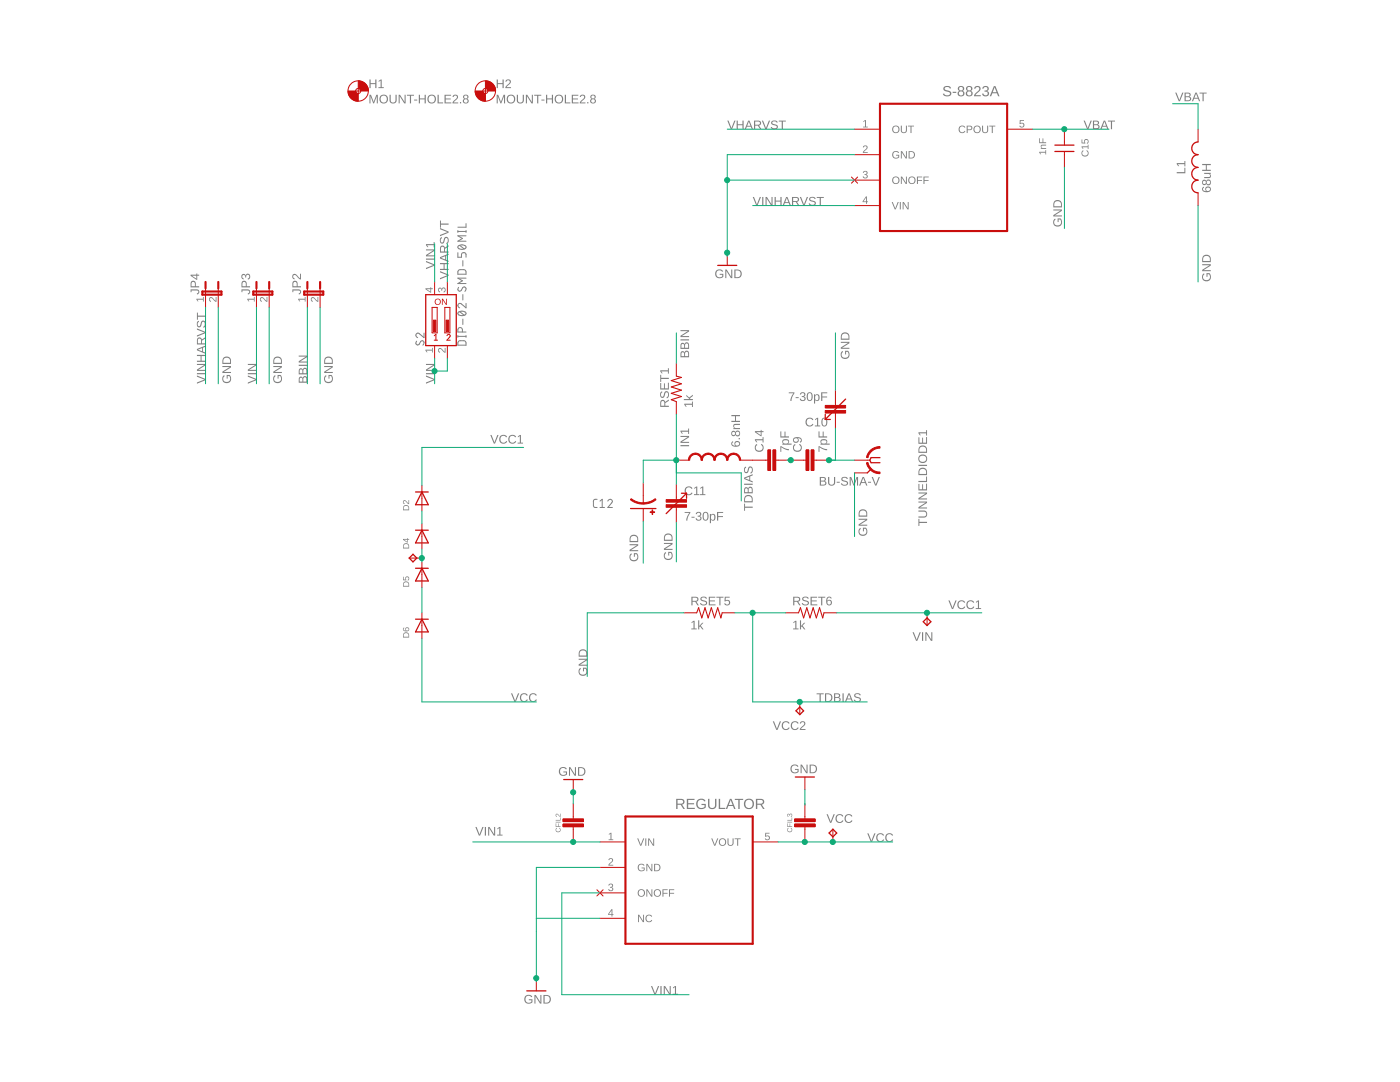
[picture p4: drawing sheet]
<svg xmlns="http://www.w3.org/2000/svg" width="279mm" height="216mm" viewBox="0 0 279 216" stroke-linecap="round" stroke-linejoin="round" font-family="sans-serif">
<g fill="#808080">
<path d="M138 124.2l.6-.3v1.5h.4v.2h-1v-.2h.4v-1.3l-.4 .3zM139.3 123.8h.3v1.1l.5-.6h.3l-.5 .5 .5 .8h-.2l-.5-.6-.1 .1v.5h-.3z"/>
<path d="M158.3 124.2l.6-.3v1.5h.5v.2h-1.1v-.2h.4v-1.3l-.4 .3zM159.6 123.8h.3v1.1l.5-.6h.3l-.5 .5 .5 .8h-.2l-.5-.6-.1 .1v.5h-.3z"/>
<path d="M163.6 95.2h1l.2 .2v.3l-.3 .3a.47 .47 0 0 1 .4 .6 .47 .47 0 0 1-.6 .3h-.7zM163.8 95.4v.5l.8-.2-.1-.3zM163.8 96.1v.6h.7l.2-.2-.2-.4zM165.3 95.2h.2v1a.48 .48 0 0 0 .5 .5 .48 .48 0 0 0 .4-.5v-1h.3v1a.71 .71 0 0 1-.7 .7 .71 .71 0 0 1-.7-.6zM167 96.1h.6v.2h-.6zM168.1 95.3a.8 .8 0 0 1 1.1 .2l-.2 .1a.4 .4 0 0 0-.5-.3 .4 .4 0 0 0-.3 .5l.2 .1a.59 .59 0 0 1 .7 .2 .59 .59 0 0 1 0 .7l-.6 .1a.63 .63 0 0 1-.7-.4l.2-.1a.46 .46 0 0 0 .6 .4 .46 .46 0 0 0 .3-.6l-.4-.1a.49 .49 0 0 1-.5-.3 .49 .49 0 0 1 .1-.5zM169.6 95.2h.3l.5 1.4 .5-1.4h.3v1.7h-.2v-1.5l-.5 1.5h-.2l-.5-1.5v1.5h-.2zM172.2 95.2h.2l.7 1.7h-.2l-.2-.5h-.8l-.2 .5h-.2zM172.3 95.3l-.3 .9h.6zM173.2 96.1h.6v.2h-.6zM174 95.2h.2l.6 1.5 .6-1.5h.2l-.7 1.7h-.2z"/>
<path d="M163.4 89l1.1 .5 .6 .1v.2l-.7-.1-.9-.5v1h-.1zM163.9 87.7a.67 .67 0 0 1 .8-.1 .67 .67 0 0 1 .3 .8l-.1 .1h.7v.2h-1.8v-.2h.2l-.3-.4zM164 87.9a.37 .37 0 0 0 0 .5 .37 .37 0 0 0 .4 .1l.4-.1 .1-.4-.2-.1zM163.4 86.1h.1v1h.7v-1h.2v1h.7v.2h-1.7z"/>
<path d="M146.1 88.1l.2-.1v.3l-.1 .1a.47 .47 0 0 0 .1 .4 .47 .47 0 0 0 .5 .1 .55 .55 0 0 1 .1-.8 .55 .55 0 0 1 .8 .2 .55 .55 0 0 1-.4 .8 .87 .87 0 0 1-.9 0 .87 .87 0 0 1-.4-.8zM146.7 88.6a.4 .4 0 0 0 .8 0 .4 .4 0 0 0-.8 0zM147.4 87.4h.3v.3h-.3zM146.1 86.1l.4-.1 .3 .3a.5 .5 0 0 1 .7-.2 .5 .5 0 0 1 0 .8 .5 .5 0 0 1-.7-.2 .47 .47 0 0 1-.7 .3 .47 .47 0 0 1-.1-.7zM146.1 86.5a.32 .32 0 0 0 .6 0 .32 .32 0 0 0-.6 0zM146.8 86.5a.4 .4 0 0 0 .8 0 .4 .4 0 0 0-.8 0zM146.4 84.7l1.3-.1v.2h-.9a.32 .32 0 0 0-.3 .3 .32 .32 0 0 0 .4 .3h.8v.2h-1.3v-.2h.2l-.3-.3zM146 82.8h1.7v.2h-.8v1h.8v.2h-1.7v-.2h.7v-1h-.7z"/>
<path d="M157.4 78.3h1.1l-.4 1.1-.1 .6h-.3l.1-.4 .5-1.1h-.9zM158.8 79.2h.6v.2h-.6zM159.8 78.4a.5 .5 0 0 1 .7-.1 .5 .5 0 0 1 0 .8h-.1a.51 .51 0 0 1 .3 .8 .51 .51 0 0 1-.8 .1l-.3-.4 .2-.1a.35 .35 0 0 0 .5 .3 .35 .35 0 0 0 .1-.5l-.4-.1v-.2a.33 .33 0 0 0 .5-.1 .33 .33 0 0 0-.2-.5 .33 .33 0 0 0-.4 .3h-.3zM161.3 78.4a.64 .64 0 0 1 .7 0 .64 .64 0 0 1 .2 .7 .64 .64 0 0 1-.6 .9 .64 .64 0 0 1-.6-.9zM161.4 78.5a.97 .97 0 0 0 .2 1.3 .86 .86 0 0 0 0-1.4zM162.4 78.7h.3v.2a.5 .5 0 0 1 .6-.2 .5 .5 0 0 1 .3 .6 .53 .53 0 0 1-.7 .7l-.2-.2v.7h-.2zM162.8 78.9a.49 .49 0 0 0-.2 .6 .49 .49 0 0 0 .7 .2v-.8zM163.9 78.3h1.2v.2h-1v.6h1v.2h-1v.7h-.2z"/>
<path d="M104.9 198.7a.9 .9 0 0 1 1.3 .2l-.2 .1a.68 .68 0 0 0-.9-.1 .68 .68 0 0 0-.1 1 .68 .68 0 0 0 .9 .1l.1-.4h-.5v-.2h.8v.6a.94 .94 0 0 1-1.4 .1 .94 .94 0 0 1 0-1.4zM106.7 198.5h.2l1 1.5-.1-1.5h.3v1.8h-.3l-.9-1.5v1.5h-.2zM108.5 198.5h.5a.86 .86 0 0 1 .9 .9 .86 .86 0 0 1-.8 .9h-.6zM108.7 198.7v1.4a.73 .73 0 0 0 1-.7 .73 .73 0 0 0-1-.7z"/>
<path d="M111.8 153.3a.9 .9 0 0 1 1.3 .2h-.2a.68 .68 0 0 0-.9 0 .68 .68 0 0 0-.1 .9 .68 .68 0 0 0 .9 .1l.1-.4h-.5v-.2h.8v.6a.94 .94 0 0 1-1.4 .1 .94 .94 0 0 1 0-1.3zM113.6 153.1h.2l1 1.4-.1-1.4h.2v1.7h-.2l-1-1.5 .1 1.5h-.2zM115.4 153.1h.5a.86 .86 0 0 1 .9 .8 .86 .86 0 0 1-.8 .9h-.6zM115.6 153.3v1.3a.73 .73 0 0 0 1-.7 .73 .73 0 0 0-1-.6z"/>
<path d="M158 152.8a.9 .9 0 0 1 1.3 .1l-.2 .1a.68 .68 0 0 0-.9 0 .68 .68 0 0 0-.1 .9 .68 .68 0 0 0 1 .1l.1-.4h-.5v-.2h.7v.6a.94 .94 0 0 1-1.4 .1 .94 .94 0 0 1 0-1.3zM159.8 152.6h.2l1 1.4v-1.4h.2v1.7h-.3l-.9-1.5v1.5h-.2zM161.6 152.6h.5a.86 .86 0 0 1 1 .8 .86 .86 0 0 1-.9 .9h-.6zM161.8 152.8v1.3a.73 .73 0 0 0 1-.7 .73 .73 0 0 0-1-.6z"/>
<path d="M136.6 102.2h1.2l-.5 1.1-.1 .6h-.2v-.5l.6-1.1h-1zM138 103.1h.6v.2h-.6zM139 102.3a.5 .5 0 0 1 .8-.1 .5 .5 0 0 1 0 .7l-.2 .1a.51 .51 0 0 1 .3 .7 .51 .51 0 0 1-.8 .1l-.3-.4h.2a.35 .35 0 0 0 .5 .3 .35 .35 0 0 0 .2-.5l-.5-.1v-.2a.33 .33 0 0 0 .5-.2 .33 .33 0 0 0-.2-.4 .33 .33 0 0 0-.4 .3h-.2zM140.5 102.2a.64 .64 0 0 1 .7 .1 .64 .64 0 0 1 .2 .7 .64 .64 0 0 1-.6 .9 .64 .64 0 0 1-.6-.9zM140.6 102.4a.97 .97 0 0 0 .2 1.3 .86 .86 0 0 0 0-1.4zM141.7 102.6h.2v.2a.5 .5 0 0 1 .6-.2 .5 .5 0 0 1 .3 .6 .53 .53 0 0 1-.7 .7l-.2-.2v.7h-.2zM142 102.8a.49 .49 0 0 0-.1 .6 .49 .49 0 0 0 .6 .2v-.8zM143.1 102.2h1.2v.1h-1v.7h1v.2h-1v.7h-.2z"/>
<path d="M73.7 18.9h.3l.6 1.5 .5-1.5h.3v1.7h-.2v-1.5l-.5 1.5h-.2l-.6-1.5v1.5h-.2zM75.7 19.8a.89 .89 0 0 1 1.7 0 .89 .89 0 0 1-1.7 0zM76.1 19.3a.69 .69 0 0 0 .1 1.1 .69 .69 0 0 0 1.1-.4 .69 .69 0 0 0-.7-.9zM77.7 18.9h.3v1.1a.48 .48 0 0 0 .5 .5 .48 .48 0 0 0 .4-.5v-1.1h.3v1.1a.71 .71 0 0 1-.7 .7 .71 .71 0 0 1-.8-.7zM79.6 18.9h.2l1 1.5-.1-1.5h.3v1.7h-.3l-.9-1.4v1.4h-.2zM81.2 18.9h1.4v.2h-.6v1.5h-.2v-1.5h-.6zM82.7 19.9h.6v.2h-.6zM83.6 18.9h.2v.7h.9v-.7h.3v1.7h-.3v-.8h-.9v.8h-.2zM85.2 19.8a.9 .9 0 0 1 1.8 0 .9 .9 0 0 1-1.8 0zM85.7 19.3a.69 .69 0 0 0 .1 1.1 .69 .69 0 0 0 1-.4 .69 .69 0 0 0-.6-.9zM87.3 18.9h.3v1.5h.8v.2h-1.1zM88.7 18.9h1.3v.2h-1.1v.6h1v.1h-1v.6h1.2v.2h-1.4zM90.5 19a.55 .55 0 0 1 .8 .1 .55 .55 0 0 1-.3 .8l-.5 .5h.9v.2h-1.1l.1-.3 .4-.4a.37 .37 0 0 0 .4-.6 .37 .37 0 0 0-.6-.1l-.1 .2-.2-.1zM91.8 20.4h.2v.2h-.2zM92.6 19a.51 .51 0 0 1 .7-.1 .51 .51 0 0 1 0 .8h-.1a.5 .5 0 0 1 .1 .8 .5 .5 0 0 1-.7 0 .5 .5 0 0 1 .1-.8l-.3-.2zM92.6 19.3a.35 .35 0 0 0 .7 0 .35 .35 0 0 0-.7 0zM92.6 20.2a.36 .36 0 0 0 .7 0 .36 .36 0 0 0-.7 0z"/>
<path d="M99.1 18.9h.3l.6 1.5 .5-1.5h.3v1.7h-.2v-1.5l-.6 1.5h-.1l-.6-1.5v1.5h-.2zM101.1 19.8a.89 .89 0 0 1 1.7 0 .89 .89 0 0 1-1.7 0zM101.5 19.3a.69 .69 0 0 0 .1 1.1 .69 .69 0 0 0 1.1-.4 .69 .69 0 0 0-.7-.9zM103.1 18.9h.3v1.1a.48 .48 0 0 0 .5 .5 .48 .48 0 0 0 .4-.5v-1.1h.3v1.1a.71 .71 0 0 1-.7 .7 .71 .71 0 0 1-.8-.7zM105 18.9h.2l1 1.5-.1-1.5h.2v1.7h-.2l-1-1.4 .1 1.4h-.2zM106.6 18.9h1.4v.2h-.6v1.5h-.2v-1.5h-.6zM108 19.9h.7v.2h-.7zM109 18.9h.2v.7h.9v-.7h.3v1.7h-.3v-.8h-.9v.8h-.2zM110.6 19.8a.9 .9 0 0 1 1.8 0 .9 .9 0 0 1-1.8 0zM111.1 19.3a.69 .69 0 0 0 .1 1.1 .69 .69 0 0 0 1-.4 .69 .69 0 0 0-.7-.9zM112.7 18.9h.3v1.5h.8v.2h-1.1zM114.1 18.9h1.3v.2h-1.1v.6h1v.1h-1v.6h1.2v.2h-1.4zM115.9 19a.55 .55 0 0 1 .8 .1 .55 .55 0 0 1-.3 .8l-.5 .5h.9v.2h-1.1l.1-.3 .4-.4a.37 .37 0 0 0 .4-.6 .37 .37 0 0 0-.6-.1l-.1 .2-.2-.1zM117.2 20.4h.2v.2h-.2zM117.9 19a.51 .51 0 0 1 .8-.1 .51 .51 0 0 1 0 .8h-.1a.5 .5 0 0 1 .1 .8 .5 .5 0 0 1-.7 0 .5 .5 0 0 1 .1-.8l-.3-.2zM118 19.3a.35 .35 0 0 0 .7 0 .35 .35 0 0 0-.7 0zM118 20.2a.36 .36 0 0 0 .7 0 .36 .36 0 0 0-.7 0z"/>
<path d="M155.7 89l1.1 .5 .7 .1v.2l-.7-.1-.9-.5v1h-.2zM156.3 87.7a.67 .67 0 0 1 .8-.1 .67 .67 0 0 1 .3 .8l-.1 .1h.7v.2h-1.9v-.2h.2l-.2-.4zM156.4 87.9a.37 .37 0 0 0 0 .5 .37 .37 0 0 0 .4 .1l.4-.1 .1-.4-.3-.1zM155.7 86.1h.2v1h.7v-1h.2v1h.7v.2h-1.8z"/>
<path d="M136.6 80.6h1.5v-.5h.2v1.1h-.2v-.4h-1.3l.3 .4h-.3zM137 78.8l.5 .5 .8-.5v.2l-.6 .5 .1 .1h.5v.2h-1.8v-.2h1.1l-.6-.6z"/>
</g>
<g fill="none" stroke="#808080" stroke-width=".2">
<path d="M91.4 50.4v.9h.7v-.5a.46 .46 0 0 1 .5-.4 .46 .46 0 0 1 .4 .4v.5M91.4 46v.4M91.4 46.2h1.6M91.5 49.1a1.02 1.02 0 0 1 1.5 .2 .97 .97 0 0 1-1.6 0zM91.5 53.9l.3-.1h.9l.3 .3v.6h-1.6zM91.5 57.3l-.1 .2a.38 .38 0 0 0 .1 .5 .38 .38 0 0 0 .6-.1l.2-.5a.44 .44 0 0 1 .7 .1 .44 .44 0 0 1-.2 .6M91.7 49l.9 .7M92.4 52v1.1M92.4 58.8v1.1M93 44.6v.7h-1.6M93 46v.4M93 55.5h-1.6l.9 .5-.9 .6h1.6"/>
<path d="M93 47.1h-1.6l.9 .5-.9 .5h1.6M91.4 67v.3M91.4 67.1h1.6M91.5 62.3a1.02 1.02 0 0 1 1.5 .2 .97 .97 0 0 1-1.6 0zM91.5 68.1l1.2-.1 .3 .3v.6h-1.6zM91.7 62.2l.9 .7M92.3 66.3v-.5a.46 .46 0 0 0-.5-.4 .46 .46 0 0 0-.4 .4v.5h1.6M92.4 63.7v1M93 60.5v.9l-.9-.7a.44 .44 0 0 0-.7 .1 .44 .44 0 0 0 .3 .6M93 67v.3"/>
</g>
<g fill="#808080">
<path d="M121.5 166.4l.5-.2v1.3h.4v.1h-.9v-.1h.3v-1.1l-.3 .2z"/>
<path d="M121.6 171.3a.5 .5 0 0 1 .7 .3 .5 .5 0 0 1-.4 .6l-.3 .4h.8v.1h-1l.1-.3 .4-.4a.3 .3 0 0 0 .2-.5 .3 .3 0 0 0-.5 .1h-.2z"/>
<path d="M121.6 176.4a.43 .43 0 0 1 .7 0 .43 .43 0 0 1-.3 .7 .39 .39 0 0 1 .4 .4 .39 .39 0 0 1-.5 .3l-.5-.2v-.2h.2a.3 .3 0 0 0 .4 .3 .3 .3 0 0 0 .1-.5l-.4-.1v-.1a.29 .29 0 0 0 .4-.2 .29 .29 0 0 0-.2-.4 .29 .29 0 0 0-.3 .3h-.2z"/>
<path d="M152.7 166.2h.9v.1h-.7v.5a.5 .5 0 0 1 .7 .2 .5 .5 0 0 1-.3 .7 .5 .5 0 0 1-.7-.4l.5 .2a.34 .34 0 0 0 .3-.5 .34 .34 0 0 0-.5 0h-.2z"/>
<path d="M49.4 59.6h1.3v-.3h.1v.9h-.1v-.4h-1.2l.3 .3h-.2z"/>
<path d="M52 59.4a.78 .78 0 0 1 1.1 .5l.1 .1v-.7h.2v.9l-.4-.1-.4-.4a.3 .3 0 0 0-.5-.2 .3 .3 0 0 0 .2 .5v.2l-.4-.3z"/>
<path d="M143 54a.9 .9 0 0 1 1.3 .2h-.2a.68 .68 0 0 0-1 0 .68 .68 0 0 0 0 .9 .68 .68 0 0 0 .9 .1l.1-.4h-.5v-.2h.8v.6a.94 .94 0 0 1-1.4 .1 .94 .94 0 0 1 0-1.3zM144.7 53.8h.3l.9 1.5v-1.5h.2v1.7h-.2l-1-1.5 .1 1.5h-.3zM146.6 53.8h.5a.86 .86 0 0 1 .9 .8 .86 .86 0 0 1-.8 .9h-.6zM146.8 54v1.3a.73 .73 0 0 0 1-.7 .73 .73 0 0 0-1-.6z"/>
<path d="M207.4 30.3h1.2v-.3h.2v.8h-.2v-.3h-1l.2 .3h-.2zM207.8 29l1-.1v.1h-.7a.26 .26 0 0 0-.3 .3 .26 .26 0 0 0 .4 .2h.6v.2h-1.1v-.1l.2-.1-.2-.2zM207.4 27.6h.2v.8h.5v-.8h.1v.8h.6v.2h-1.4z"/>
<path d="M240.1 37.4l.1-.1 .1 .2-.2 .1a.47 .47 0 0 0 .2 .4 .47 .47 0 0 0 .5 .1 .55 .55 0 0 1 0-.8 .55 .55 0 0 1 .9 .2 .55 .55 0 0 1-.4 .8 .87 .87 0 0 1-.9 0 .87 .87 0 0 1-.5-.8zM240.7 37.8a.37 .37 0 0 0 .7 0 .37 .37 0 0 0-.7 0zM240 36l.5-.1 .2 .3a.5 .5 0 0 1 .8-.2 .5 .5 0 0 1 0 .8 .5 .5 0 0 1-.8-.2 .47 .47 0 0 1-.6 .3 .47 .47 0 0 1-.2-.7zM240 36.4a.35 .35 0 0 0 .7 0 .35 .35 0 0 0-.7 0zM240.8 36.4a.36 .36 0 0 0 .7 0 .36 .36 0 0 0-.7 0zM240.3 34.5h1.3v.2h-.2a.44 .44 0 0 1 .3 .5 .44 .44 0 0 1-.5 .3h-.9v-.2h.9a.32 .32 0 0 0 .3-.3 .32 .32 0 0 0-.4-.3h-.8zM239.9 32.7h1.7v.2h-.8v1h.8v.2h-1.7v-.2h.7v-1h-.7z"/>
<path d="M138 119.1h.8a.5 .5 0 0 1 .6 .4 .5 .5 0 0 1-.4 .5l.5 .8h-.3l-.5-.7h-.5v.7h-.2zM138.2 119.3v.6h.6a.32 .32 0 0 0 .4-.3 .32 .32 0 0 0-.4-.3zM139.9 119.2a.8 .8 0 0 1 1.2 .2l-.2 .1a.4 .4 0 0 0-.5-.3 .4 .4 0 0 0-.3 .5l.2 .1a.59 .59 0 0 1 .7 .2 .59 .59 0 0 1-.1 .7l-.5 .1a.63 .63 0 0 1-.7-.4l.2-.1a.46 .46 0 0 0 .6 .4 .46 .46 0 0 0 .3-.6l-.4-.1a.49 .49 0 0 1-.6-.3 .49 .49 0 0 1 .1-.5zM141.4 119.1h1.4v.2h-1.1v.5h1v.2h-1v.6h1.1v.2h-1.4zM143 119.1h1.4v.2h-.6v1.5h-.2v-1.5h-.6zM144.6 119.1h1v.2h-.8v.5a.59 .59 0 0 1 .9 .3 .59 .59 0 0 1-.4 .8 .59 .59 0 0 1-.8-.5h.3a.38 .38 0 0 0 .5 .1 .38 .38 0 0 0 .1-.5 .38 .38 0 0 0-.6 0h-.2z"/>
<path d="M158.3 119.1h.8a.5 .5 0 0 1 .6 .4 .5 .5 0 0 1-.4 .5l.5 .8h-.3l-.4-.7h-.6v.7h-.2zM158.5 119.3v.6h.6a.32 .32 0 0 0 .4-.3 .32 .32 0 0 0-.4-.3zM160.3 119.2a.8 .8 0 0 1 1.1 .2l-.2 .1a.4 .4 0 0 0-.5-.3 .4 .4 0 0 0-.3 .5l.2 .1a.59 .59 0 0 1 .7 .2 .59 .59 0 0 1 0 .7l-.6 .1a.63 .63 0 0 1-.7-.4l.2-.1a.46 .46 0 0 0 .6 .4 .46 .46 0 0 0 .3-.6l-.4-.1a.49 .49 0 0 1-.5-.3 .49 .49 0 0 1 .1-.5zM161.8 119.1h1.3v.2h-1.1v.5h1v.2h-1v.6h1.1v.2h-1.3zM163.3 119.1h1.4v.2h-.6v1.5h-.2v-1.5h-.6zM165.2 119.2l.1-.1a.5 .5 0 0 1 .7 .3h-.2l-.1-.1a.47 .47 0 0 0-.5 .1 .47 .47 0 0 0-.1 .5 .55 .55 0 0 1 .8 .1 .55 .55 0 0 1-.2 .8 .55 .55 0 0 1-.8-.4v-.7zM165.1 120.2a.37 .37 0 0 0 .7 0 .37 .37 0 0 0-.7 0z"/>
<path d="M183.3 103.5h.2v.6h1.5v.3h-1.5v.5h-.2zM183.3 101.9h1.1a.71 .71 0 0 1 .6 .7 .71 .71 0 0 1-.6 .7h-1.1v-.2h1.1a.48 .48 0 0 0 .4-.5 .48 .48 0 0 0-.4-.5h-1.1zM183.3 100.1h1.7v.3l-1.5 .9h1.5v.2h-1.7v-.3l1.5-.9h-1.5zM183.3 98.3h1.7v.2l-1.5 1h1.5v.2h-1.7v-.3l1.5-.9h-1.5zM183.3 96.6h.2v1h.5v-1h.2v1h.6v-1.1h.2v1.4h-1.7zM183.3 96h1.5v-.9h.2v1.1h-1.7zM183.5 93.6a.88 .88 0 0 1 1-.2 .88 .88 0 0 1 .5 .8v.6h-1.7v-.8zM183.6 93.7l-.1 .9h1.3a.74 .74 0 0 0-.2-.9 .74 .74 0 0 0-1 0zM183.3 92.7h1.7v.3h-1.7zM183.3 91.6a.89 .89 0 0 1 1.7 0 .89 .89 0 0 1-1.7 0zM183.6 91.1a.65 .65 0 0 0 .1 .9 .65 .65 0 0 0 .9-.1 .65 .65 0 0 0-.1-.9l-.6-.1zM183.5 89.1a.88 .88 0 0 1 1-.2 .88 .88 0 0 1 .5 .8v.7h-1.7v-.9zM183.6 89.3l-.1 .8h1.3a.74 .74 0 0 0-.2-.9 .74 .74 0 0 0-1 .1zM183.3 87.3h.2v1h.5v-1h.2v1h.6v-1.1h.2v1.4h-1.7zM183.3 86.3h1.5v-.5h.2v1.1h-.2v-.4h-1.3l.3 .4h-.2z"/>
<path d="M158.5 88.7l.2-.1 .1 .2a.63 .63 0 0 0-.1 1 .63 .63 0 0 0 .9-.1 .63 .63 0 0 0-.1-.9l.1-.2a.87 .87 0 0 1 .2 1.2 .87 .87 0 0 1-1.3 .2 .87 .87 0 0 1 0-1.3zM158.3 87.5a1.03 1.03 0 0 1 1.7 .3l-.1 .4-.2 .1-.1-.2 .2-.1a.48 .48 0 0 0-.1-.5 .48 .48 0 0 0-.5-.1 .56 .56 0 0 1 0 .8 .56 .56 0 0 1-.8 .1 .56 .56 0 0 1-.1-.8zM158.5 87.8a.38 .38 0 0 0 .7 0 .38 .38 0 0 0-.7 0z"/>
<path d="M135.8 88.8h1.7v.2h-1.7zM135.8 87h1.7v.3l-1.4 .9h1.4v.2h-1.7v-.3l1.5-.9h-1.5zM135.8 85.9h1.5v-.4h.2v1.1h-.2v-.5h-1.3l.3 .4h-.2z"/>
<path d="M161 83.6a.86 .86 0 0 1 1.3 .2h-.2a.63 .63 0 0 0-.9 0 .63 .63 0 0 0 0 .9 .63 .63 0 0 0 .9-.1l.2 .1a.88 .88 0 0 1-1.3 .2 .88 .88 0 0 1 0-1.3zM162.7 83.6l.6-.2v1.5h.4v.2h-1.1v-.2h.5v-1.3l-.4 .3zM164.2 83.4a.64 .64 0 0 1 .7 .1 .64 .64 0 0 1 .2 .7 .64 .64 0 0 1-.6 .9 .64 .64 0 0 1-.6-.9zM164.3 83.6a.97 .97 0 0 0 .2 1.3 .86 .86 0 0 0 0-1.4z"/>
<path d="M127.2 167.3h.2l.5 1.3 .5-1.3h.2l-.6 1.5h-.2zM128.8 167.3h.2v1.5h-.2zM129.4 167.3h.2l.8 1.3v-1.3h.1v1.5h-.2l-.8-1.3v1.3h-.1z"/>
<path d="M127.5 172.5l.7-.1 .4 .3-.2 .1a.58 .58 0 0 0-.8 0 .58 .58 0 0 0 .1 .8 .58 .58 0 0 0 .8-.1v-.2h-.5v-.2h.7v.5a.8 .8 0 0 1-1.2 .1 .8 .8 0 0 1 0-1.2zM129 172.4h.2l.8 1.2v-1.2h.2v1.4h-.2l-.8-1.2v1.2h-.2zM130.5 172.4h.5a.74 .74 0 0 1 .8 .7 .74 .74 0 0 1-.7 .7h-.6zM130.7 172.5v1.2a.62 .62 0 0 0 .9-.6 .62 .62 0 0 0-.9-.6z"/>
<path d="M127.2 178.2a.76 .76 0 0 1 1.5 0 .76 .76 0 0 1-1.5 0zM127.4 178.2a.57 .57 0 0 0 1.1 0 .57 .57 0 0 0-1.1 0zM129 177.4h.2l.8 1.3v-1.3h.2v1.5h-.2l-.8-1.2v1.2h-.2zM130.4 178.2a.76 .76 0 0 1 1.5 0 .76 .76 0 0 1-1.5 0zM130.6 178.2a.57 .57 0 0 0 1.1 0 .57 .57 0 0 0-1.1 0zM132.2 177.4h1v.2h-.8v.6h.8v.1h-.8v.6h-.2zM133.5 177.4h1.1v.2h-.9v.6h.8v.1h-.8v.6h-.2z"/>
<path d="M127.3 182.5h.3l.8 1.3v-1.3h.1v1.5h-.2l-.8-1.3v1.3h-.2zM129 182.7l.7-.2 .5 .4h-.2a.54 .54 0 0 0-.8 0 .54 .54 0 0 0 0 .8 .54 .54 0 0 0 .8-.1h.2a.75 .75 0 0 1-1.2 .3 .75 .75 0 0 1 0-1.2z"/>
<path d="M122 181.4h.2v1h.2v.1h-.2v.4h-.2v-.4h-.6zM122 181.6l-.5 .8h.5z"/>
<path d="M141.9 167.3h.3l.4 1.3 .5-1.3h.3l-.6 1.5h-.3zM143.4 168a.76 .76 0 0 1 1.5 0 .76 .76 0 0 1-1.5 0zM143.6 168a.57 .57 0 0 0 1.1 0 .57 .57 0 0 0-1.1 0zM145.2 167.3h.2v.9a.41 .41 0 0 0 .4 .4 .41 .41 0 0 0 .4-.4v-.9h.2v.9a.61 .61 0 0 1-.6 .6 .61 .61 0 0 1-.6-.6zM146.6 167.3h1.2v.2h-.5v1.3h-.2v-1.3h-.5z"/>
<path d="M134.9 159.4h1a.59 .59 0 0 1 .7 .5 .59 .59 0 0 1-.5 .7l.6 .8h-.3l-.6-.8h-.6v.8h-.3zM135.2 159.6v.8h.7a.38 .38 0 0 0 .4-.4 .38 .38 0 0 0-.4-.4zM137.1 159.4h1.5v.2h-1.3v.7h1.2v.2h-1.2v.7h1.4v.2h-1.6zM139.2 159.6a1.06 1.06 0 0 1 1.6 .2l-.2 .1a.8 .8 0 0 0-1.3 0 .8 .8 0 0 0 .3 1.2l.5 .1 .5-.2v-.4h-.6v-.2h.9v.7a1.11 1.11 0 0 1-1.6 .1 1.11 1.11 0 0 1-.1-1.6zM141.3 159.4h.3v1.3a.56 .56 0 0 0 .6 .5 .56 .56 0 0 0 .5-.6v-1.2h.3v1.3a.84 .84 0 0 1-.8 .8 .84 .84 0 0 1-.9-.8zM143.4 159.4h.3v1.8h1v.2h-1.3zM145.7 159.4h.3l.8 2h-.3l-.2-.6h-.9l-.3 .6h-.3zM145.8 159.6l-.4 1h.8zM146.6 159.4h1.7v.2h-.7v1.8h-.3v-1.8h-.7zM148.4 160.4a1.05 1.05 0 0 1 2.1 0 1.05 1.05 0 0 1-2.1 0zM148.9 159.8a.79 .79 0 0 0 0 1.2 .79 .79 0 0 0 1.2-.2 .79 .79 0 0 0-.1-1 .79 .79 0 0 0-1.1 0zM150.9 159.4h.9a.59 .59 0 0 1 .7 .5 .59 .59 0 0 1-.5 .7l.6 .8h-.3l-.5-.8h-.7v.8h-.2zM151.1 159.6v.8h.7a.38 .38 0 0 0 .4-.4 .38 .38 0 0 0-.4-.4z"/>
<path d="M111 165.2l.2 .1a.36 .36 0 0 0-.1 .5 .36 .36 0 0 0 .6 0 .36 .36 0 0 0-.1-.5v-.1a.5 .5 0 0 1 .2 .7 .5 .5 0 0 1-.8 .1 .5 .5 0 0 1 0-.8zM110.9 164.3h.1v.6h.4v-.6h.1v.6h.4v.1h-1zM110.9 164h1v.1h-1zM110.9 163.6h.9v-.5h.1v.6h-1zM111 162.4a.69 .69 0 0 1 .8 .5v-.6h.1v.7l-.6-.4a.19 .19 0 0 0-.3 0 .19 .19 0 0 0 .1 .3v.1l-.2-.2z"/>
<path d="M157.2 165.2l.2 .1a.36 .36 0 0 0 0 .5 .36 .36 0 0 0 .5 0 .36 .36 0 0 0-.1-.5v-.1a.5 .5 0 0 1 .2 .7 .5 .5 0 0 1-.7 .1 .5 .5 0 0 1-.1-.8zM157.1 164.3h.1v.6h.4v-.6h.1v.6h.4v.1h-1zM157.1 164h1v.1h-1zM157.1 163.6h.9v-.5h.1v.6h-1zM157.2 162.4h.2l.2 .2a.26 .26 0 0 1 .3-.3 .26 .26 0 0 1 .2 .4l-.3 .3 .2-.3a.18 .18 0 0 0-.2-.2 .18 .18 0 0 0-.2 .2l-.1 .1a.19 .19 0 0 0-.1-.3 .19 .19 0 0 0-.2 .1 .19 .19 0 0 0 .2 .3v.1l-.3-.2z"/>
<path d="M165 162.5h.2l.6 1.5 .6-1.5h.2l-.7 1.7h-.2zM167 162.7a.86 .86 0 0 1 1.3 .2h-.2a.63 .63 0 0 0-1 0 .63 .63 0 0 0 .1 .9 .63 .63 0 0 0 .9-.1l.2 .1a.88 .88 0 0 1-1.3 .2 .88 .88 0 0 1 0-1.3zM168.8 162.7a.86 .86 0 0 1 1.3 .2h-.2a.63 .63 0 0 0-1 0 .63 .63 0 0 0 .1 .9 .63 .63 0 0 0 .9-.1l.2 .1a.88 .88 0 0 1-1.3 .2 .88 .88 0 0 1 0-1.3z"/>
<path d="M136.9 97.3a.86 .86 0 0 1 1.3 .2l-.2 .1a.63 .63 0 0 0-1-.1 .63 .63 0 0 0 .1 .9 .63 .63 0 0 0 .9-.1l.2 .1a.88 .88 0 0 1-1.3 .2 .88 .88 0 0 1 0-1.3zM138.5 97.4l.7-.3v1.5h.4v.2h-1.1v-.2h.4v-1.3l-.4 .3zM139.8 97.4l.6-.3v1.5h.4v.2h-1.1v-.2h.4v-1.3l-.3 .3z"/>
<path d="M73.7 15.9h.3v.7h.9v-.7h.2v1.7h-.2v-.8h-.9v.8h-.3zM75.6 16.1l.6-.2v1.5h.4v.2h-1.1v-.2h.5v-1.3l-.4 .3z"/>
<path d="M99.1 15.9h.3v.7h.9v-.7h.2v1.7h-.2v-.8h-.9v.8h-.3zM101 16a.55 .55 0 0 1 .9 .1 .55 .55 0 0 1-.3 .8l-.5 .5h.9v.2h-1.1v-.3l.5-.5a.37 .37 0 0 0 .3-.5 .37 .37 0 0 0-.6-.1v.1h-.2z"/>
<path d="M48.2 57.7h1.2a.51 .51 0 0 1 .5 .5 .51 .51 0 0 1-.4 .6l-.1-.3a.29 .29 0 0 0 .3-.3 .29 .29 0 0 0-.3-.2h-1v.3h-.2zM48.3 56.2a.53 .53 0 0 1 .6-.1 .53 .53 0 0 1 .3 .5v.5h.7v.2h-1.7zM48.5 56.3l-.1 .8h.7l-.1-.7zM48.3 54.8l.5-.1 .2 .3a.51 .51 0 0 1 .8-.3 .51 .51 0 0 1 .1 .8l-.4 .3-.1-.2a.35 .35 0 0 0 .4-.5 .35 .35 0 0 0-.6-.2l-.1 .5h-.2a.33 .33 0 0 0-.1-.5 .33 .33 0 0 0-.5 .2 .33 .33 0 0 0 .3 .4v.3l-.4-.4z"/>
</g>
<path d="M119.2 99.6l-.5 .1-.3 .3 .1 1.2 .7 .1M119.7 100l.5-.4v1.7M121.3 100a.44 .44 0 0 1 .6-.3 .44 .44 0 0 1 .2 .7l-.8 .9h.9M119.7 101.3h1" fill="none" stroke="#808080" stroke-width=".2"/>
<g fill="#808080">
<path d="M59.5 59.6h1.3v-.3h.2v.9h-.2v-.4h-1.1l.2 .3h-.2z"/>
<path d="M62.1 59.4a.78 .78 0 0 1 1.1 .5l.2 .1v-.7h.1v.9l-.3-.1-.4-.4a.3 .3 0 0 0-.5-.2 .3 .3 0 0 0 .1 .5v.2l-.3-.3z"/>
<path d="M84.9 69.8h1.3v-.4h.2v.9h-.2v-.3h-1.1l.2 .3h-.2z"/>
<path d="M87.5 69.6a.78 .78 0 0 1 1.1 .5l.2 .1v-.8h.1v1l-.3-.1-.4-.4a.3 .3 0 0 0-.5-.2 .3 .3 0 0 0 .1 .5v.2l-.4-.3z"/>
<path d="M87.5 57.5l.4-.1 .3 .3a.4 .4 0 0 1 .4-.4 .4 .4 0 0 1 .3 .5l-.2 .5-.2 .1v-.2a.3 .3 0 0 0 .3-.4 .3 .3 0 0 0-.5-.2l-.1 .4h-.1a.29 .29 0 0 0-.2-.4 .29 .29 0 0 0-.3 .2 .29 .29 0 0 0 .2 .3v.2l-.4-.3z"/>
<path d="M80.6 100.9a.63 .63 0 0 1 .7-.1 .63 .63 0 0 1 .4 .6v.4h-1.3zM80.7 101.1l-.1 .6h.9a.53 .53 0 0 0-.2-.7 .53 .53 0 0 0-.6 .1zM80.5 99.9a.86 .86 0 0 1 1 .5v-.6h.2v.8l-.7-.5a.24 .24 0 0 0-.4-.1 .24 .24 0 0 0 .1 .4v.2l-.3-.3z"/>
<path d="M80.6 108.6a.63 .63 0 0 1 .7-.2 .63 .63 0 0 1 .4 .6v.4h-1.3zM80.7 108.7l-.1 .6h.9a.53 .53 0 0 0-.2-.7 .53 .53 0 0 0-.6 .1zM80.4 107.5h.9v-.1h.1v.1h.3v.2h-.3v.6h-.1l-.9-.6zM80.6 107.7l.7 .4v-.4z"/>
<path d="M80.6 116.2a.63 .63 0 0 1 .7-.2 .63 .63 0 0 1 .4 .6v.5h-1.3zM80.7 116.3l-.1 .6h.9a.53 .53 0 0 0-.2-.6 .53 .53 0 0 0-.6 0zM80.4 115.1h.2v.5l.4 .1a.42 .42 0 0 1 .1-.6 .42 .42 0 0 1 .6 .2 .42 .42 0 0 1-.3 .6l.1-.5a.28 .28 0 0 0-.4-.2 .28 .28 0 0 0 0 .5v.1h-.7z"/>
<path d="M80.6 126.3a.63 .63 0 0 1 .7-.1 .63 .63 0 0 1 .4 .6v.4h-1.3zM80.7 126.5l-.1 .6h.9a.53 .53 0 0 0-.2-.7 .53 .53 0 0 0-.6 .1zM80.5 125.3l.2-.1-.1 .5 .4 .1a.42 .42 0 0 1 .2-.6 .42 .42 0 0 1 .6 .3 .42 .42 0 0 1-.6 .5 .52 .52 0 0 1-.6-.1 .52 .52 0 0 1-.1-.6zM81 125.6a.26 .26 0 0 0 .5 0 .26 .26 0 0 0-.5 0z"/>
<path d="M154.2 143.9h.3l.6 1.5 .5-1.5h.3l-.7 1.8h-.3zM156.2 144.1a.86 .86 0 0 1 1.4 .2l-.2 .1a.63 .63 0 0 0-1 0 .63 .63 0 0 0 .1 .9 .63 .63 0 0 0 .9-.2l.2 .1a.88 .88 0 0 1-1.3 .3 .88 .88 0 0 1-.1-1.4zM158 144.1a.86 .86 0 0 1 1.4 .2l-.2 .1a.63 .63 0 0 0-1 0 .63 .63 0 0 0 .1 .9 .63 .63 0 0 0 .9-.2l.2 .1a.88 .88 0 0 1-1.3 .3 .88 .88 0 0 1-.1-1.4zM159.8 144a.55 .55 0 0 1 .9 .1 .55 .55 0 0 1-.3 .9l-.5 .5h.9v.2h-1.2l.1-.3 .5-.5a.37 .37 0 0 0 .3-.5 .37 .37 0 0 0-.6-.1l-.1 .1h-.2z"/>
<path d="M150.9 88.7l.2-.1v.2a.63 .63 0 0 0 0 1 .63 .63 0 0 0 .9-.1 .63 .63 0 0 0-.1-.9v-.2a.87 .87 0 0 1 .3 1.2 .87 .87 0 0 1-1.3 .2 .87 .87 0 0 1 0-1.3zM150.7 87.6h1.5v-.4h.2v1.1h-.2v-.4h-1.3l.2 .3h-.2zM150.7 86h1.1v-.2h.2v.2h.4v.2h-.4v.8h-.2l-1.1-.7zM150.9 86.2l.9 .6v-.6z"/>
<path d="M182.1 126.2h.3l.5 1.5 .6-1.5h.3l-.7 1.7h-.3zM184 126.2h.2v1.7h-.2zM184.7 126.2h.2l1 1.4v-1.4h.2v1.7h-.3l-.9-1.5v1.5h-.2z"/>
<path d="M58.3 57.7h1.3a.51 .51 0 0 1 .5 .5 .51 .51 0 0 1-.5 .6v-.3a.29 .29 0 0 0 .3-.3 .29 .29 0 0 0-.3-.2h-1.1v.3h-.2zM58.5 56.2a.53 .53 0 0 1 .6-.1 .53 .53 0 0 1 .3 .5v.5h.7v.2h-1.8zM58.7 56.3l-.2 .8h.7v-.7zM58.4 54.8a.82 .82 0 0 1 1.2 .5l.3 .2v-.9h.2v1.2l-.3-.1-.5-.5a.37 .37 0 0 0-.5-.3 .37 .37 0 0 0-.1 .6h.1v.2l-.4-.3z"/>
<path d="M131.9 79.9l.5-.1 .3 .4 .8-.5v.3l-.7 .4v.6h.7v.2h-1.7zM132 80.1v.9h.6l-.1-.9-.2-.1zM132 78.2l.1-.1 .1 .2a.4 .4 0 0 0-.3 .5 .4 .4 0 0 0 .5 .3v-.2a.59 .59 0 0 1 .3-.7 .59 .59 0 0 1 .7 0l.1 .6a.63 .63 0 0 1-.4 .7l-.1-.2a.46 .46 0 0 0 .4-.6 .46 .46 0 0 0-.6-.3l-.1 .4a.49 .49 0 0 1-.5 .6 .49 .49 0 0 1-.5-.6zM131.8 76.4h.2v1.1h.5v-1h.2v1h.6v-1.1h.2v1.3h-1.7zM131.8 74.8h.2v.6h1.5v.2h-1.5v.6h-.2zM131.8 73.9h1.5v-.4h.2v1h-.2v-.4h-1.3l.3 .4h-.3z"/>
<path d="M84.9 57.5h1v-.2h.1v.2h.4v.2h-.4v.7h-.1l-1-.7zM85.1 57.7l.8 .5v-.5z"/>
</g>
<path d="M83.1 68.1l-.1 .2a.38 .38 0 0 0 .2 .5 .38 .38 0 0 0 .5-.1l.2-.5a.44 .44 0 0 1 .7 0 .44 .44 0 0 1-.2 .7M84.6 66.5v.9l-.9-.8a.44 .44 0 0 0-.7 .1 .44 .44 0 0 0 .4 .7" fill="none" stroke="#808080" stroke-width=".2"/>
<g fill="#808080">
<path d="M172.3 24.2l.5-.2v1.3h.4v.1h-.9v-.1h.3v-1.2l-.3 .3z"/>
<path d="M172.4 29.1a.5 .5 0 0 1 .7 .2 .5 .5 0 0 1-.4 .7l-.3 .3h.8v.2h-1l.1-.3 .4-.4a.3 .3 0 0 0 .2-.5 .3 .3 0 0 0-.5 .1h-.2z"/>
<path d="M172.3 34.2a.43 .43 0 0 1 .7 0 .43 .43 0 0 1-.2 .6 .39 .39 0 0 1 .4 .5 .39 .39 0 0 1-.5 .3l-.5-.2v-.2h.2a.3 .3 0 0 0 .4 .3 .3 .3 0 0 0 .1-.5l-.4-.1v-.1a.29 .29 0 0 0 .4-.2 .29 .29 0 0 0-.2-.4 .29 .29 0 0 0-.3 .3h-.2z"/>
<path d="M203.5 24h.9v.1h-.7v.5a.5 .5 0 0 1 .7 .2 .5 .5 0 0 1-.3 .7 .5 .5 0 0 1-.7-.4l.5 .2a.34 .34 0 0 0 .3-.5 .34 .34 0 0 0-.5-.1h-.2z"/>
<path d="M39.2 59.6h1.3v-.3h.2v.9h-.2v-.4h-1.1l.2 .3h-.2z"/>
<path d="M41.8 59.4a.78 .78 0 0 1 1.1 .5l.1 .1v-.7h.2v.9l-.3-.1-.4-.4a.3 .3 0 0 0-.5-.2 .3 .3 0 0 0 .1 .5v.2l-.4-.3z"/>
<path d="M178 25.8a.76 .76 0 0 1 1.5 0 .76 .76 0 0 1-1.5 0zM178.2 25.8a.57 .57 0 0 0 1.1 0 .57 .57 0 0 0-1.1 0zM179.8 25.1h.2v.9a.41 .41 0 0 0 .4 .4 .41 .41 0 0 0 .4-.4v-.9h.2v.9a.61 .61 0 0 1-.6 .6 .61 .61 0 0 1-.6-.6zM181.2 25.1h1.2v.1h-.5v1.3h-.2v-1.3h-.5z"/>
<path d="M178.2 30.3l.8-.1 .4 .3h-.2a.58 .58 0 0 0-.8 .1 .58 .58 0 0 0 0 .8 .58 .58 0 0 0 .9-.1v-.2h-.5v-.2h.7v.5a.8 .8 0 0 1-1.2 .1 .8 .8 0 0 1-.1-1.2zM179.8 30.2h.2l.8 1.2v-1.2h.2v1.4h-.3l-.7-1.2v1.2h-.2zM181.3 30.2h.5a.74 .74 0 0 1 .8 .7 .74 .74 0 0 1-.7 .7h-.6zM181.5 30.3v1.2a.62 .62 0 0 0 .9-.6 .62 .62 0 0 0-.9-.6z"/>
<path d="M178 36a.76 .76 0 0 1 1.5 0 .76 .76 0 0 1-1.5 0zM178.2 36a.57 .57 0 0 0 1.1 0 .57 .57 0 0 0-1.1 0zM179.8 35.2h.2l.8 1.3v-1.3h.2v1.5h-.3l-.7-1.2v1.2h-.2zM181.2 36a.76 .76 0 0 1 1.5 0 .76 .76 0 0 1-1.5 0zM181.4 36a.57 .57 0 0 0 1.1 0 .57 .57 0 0 0-1.1 0zM183 35.2h1v.2h-.8v.5h.8v.2h-.8v.6h-.2zM184.3 35.2h1v.2h-.8v.5h.8v.2h-.8v.6h-.2z"/>
<path d="M178 40.3h.2l.5 1.3 .5-1.3h.2l-.6 1.5h-.2zM179.6 40.3h.2v1.5h-.2zM180.1 40.3h.3l.8 1.3v-1.3h.1v1.5h-.2l-.8-1.3v1.3h-.2z"/>
<path d="M172.8 39.2h.2v1h.2v.1h-.2v.4h-.2v-.4h-.7zM172.8 39.4l-.5 .8h.5z"/>
<path d="M191.5 25.3l.7-.2 .4 .3-.1 .1a.54 .54 0 0 0-.8-.1 .54 .54 0 0 0 0 .8 .54 .54 0 0 0 .8-.1l.2 .1a.75 .75 0 0 1-1.2 .2 .75 .75 0 0 1 0-1.1zM192.9 25.1h.6a.45 .45 0 0 1 .6 .4 .45 .45 0 0 1-.5 .5h-.5v.5h-.2zM193.1 25.2v.6h.6a.3 .3 0 0 0 0-.5zM194.2 25.8a.76 .76 0 0 1 1.5 0 .76 .76 0 0 1-1.5 0zM194.4 25.8a.57 .57 0 0 0 1.1 0 .57 .57 0 0 0-1.1 0zM196 25.1h.2v.9a.41 .41 0 0 0 .4 .4 .41 .41 0 0 0 .4-.4v-.9h.2v.9a.61 .61 0 0 1-.6 .6 .61 .61 0 0 1-.6-.6zM197.4 25.1h1.2v.1h-.5v1.3h-.2v-1.3h-.5z"/>
<path d="M188.3 17.4a.92 .92 0 0 1 1.5 .2l-.3 .1a.49 .49 0 0 0-.5-.4 .49 .49 0 0 0-.4 .5l.5 .2a.62 .62 0 0 1 .8 .7 .62 .62 0 0 1-.9 .5 .74 .74 0 0 1-.8-.5h.2a.57 .57 0 0 0 .7 .4 .57 .57 0 0 0 .4-.6l-.4-.2a.65 .65 0 0 1-.7-.2 .65 .65 0 0 1-.1-.7zM190.1 18.3h.7v.2h-.7zM191.3 17.3a.58 .58 0 0 1 .9 0 .58 .58 0 0 1-.1 .8 .62 .62 0 0 1 .3 1 .62 .62 0 0 1-1 .1 .55 .55 0 0 1-.3-.6 .55 .55 0 0 1 .4-.5l-.3-.3zM191.4 17.7a.4 .4 0 0 0 .8 0 .4 .4 0 0 0-.8 0zM191.4 18.6a.42 .42 0 0 0 .8 0 .42 .42 0 0 0-.8 0zM193 17.3a.58 .58 0 0 1 .9 0 .58 .58 0 0 1-.2 .8 .62 .62 0 0 1 .3 1 .62 .62 0 0 1-.9 .1 .55 .55 0 0 1-.4-.6 .55 .55 0 0 1 .4-.5l-.3-.3zM193 17.7a.4 .4 0 0 0 .8 0 .4 .4 0 0 0-.8 0zM193 18.6a.45 .45 0 0 0 .9 0 .45 .45 0 0 0-.9 0zM194.6 17.3a.65 .65 0 0 1 1 .1 .65 .65 0 0 1-.3 1l-.6 .6h1v.2h-1.3l.1-.3 .4-.5a.54 .54 0 0 0 .5-.5 .54 .54 0 0 0-.3-.5l-.3 .1-.1 .2h-.3zM196.2 17.3a.58 .58 0 0 1 1 0 .58 .58 0 0 1-.3 .9 .57 .57 0 0 1 .4 .7 .57 .57 0 0 1-.8 .3l-.5-.3v-.2h.3a.41 .41 0 0 0 .5 .3 .41 .41 0 0 0 .2-.6l-.5-.1v-.2a.39 .39 0 0 0 .5-.2 .39 .39 0 0 0-.2-.6 .39 .39 0 0 0-.5 .4h-.3zM198.3 17.2h.4l.8 2h-.3l-.2-.6h-1l-.2 .6h-.3zM198.5 17.4l-.4 1h.8z"/>
<path d="M216 30.1l.2-.1v.2a.5 .5 0 0 0 0 .7 .5 .5 0 0 0 .7 0 .5 .5 0 0 0-.1-.8l.1-.1a.7 .7 0 0 1 .2 1 .7 .7 0 0 1-1 .1 .7 .7 0 0 1-.1-1zM215.9 29.2h1.2v-.3h.1v.8h-.1v-.3h-1.1l.2 .3h-.1zM215.9 27.8h.1v.6l.4 .1a.47 .47 0 0 1 .3-.7 .47 .47 0 0 1 .6 .3 .47 .47 0 0 1-.4 .6l.2-.5a.32 .32 0 0 0-.4-.3 .32 .32 0 0 0-.1 .6v.2l-.7-.1z"/>
<path d="M38 57.7h1.2a.51 .51 0 0 1 .6 .5 .51 .51 0 0 1-.5 .6v-.3a.29 .29 0 0 0 .3-.3 .29 .29 0 0 0-.4-.2h-1v.3h-.2zM38.2 56.2a.53 .53 0 0 1 .6-.1 .53 .53 0 0 1 .3 .5v.5h.7v.2h-1.8zM38.4 56.3l-.2 .8h.7v-.7zM38 54.8h1.2v-.2h.2v.2h.4v.2h-.4v.8h-.2l-1.2-.8zM38.3 55l.9 .6v-.6z"/>
<path d="M234.8 34.3h1.6v-.8h.2v1.1h-1.8zM234.8 32.5h1.6v-.4h.2v1.1h-.2v-.4h-1.3l.2 .4h-.2z"/>
<path d="M173.1 166.3h.2l.6 1.5 .6-1.5h.2l-.7 1.7h-.2zM175.1 166.5a.86 .86 0 0 1 1.3 .2l-.2 .1a.63 .63 0 0 0-.9-.1 .63 .63 0 0 0 0 .9 .63 .63 0 0 0 1-.1l.1 .1a.88 .88 0 0 1-1.3 .2 .88 .88 0 0 1 0-1.3zM176.9 166.5a.86 .86 0 0 1 1.3 .2l-.2 .1a.63 .63 0 0 0-.9-.1 .63 .63 0 0 0 0 .9 .63 .63 0 0 0 1-.1l.2 .1a.88 .88 0 0 1-1.4 .2 .88 .88 0 0 1 0-1.3z"/>
<path d="M102 138.3h.2l.6 1.6 .6-1.6h.2l-.7 1.8h-.2zM104 138.6a.86 .86 0 0 1 1.3 .1l-.2 .1a.63 .63 0 0 0-.9 0 .63 .63 0 0 0 0 .9 .63 .63 0 0 0 1-.2l.1 .1a.88 .88 0 0 1-1.3 .3 .88 .88 0 0 1 0-1.3zM105.8 138.6a.86 .86 0 0 1 1.3 .1l-.2 .1a.63 .63 0 0 0-.9 0 .63 .63 0 0 0 0 .9 .63 .63 0 0 0 1-.2l.1 .1a.88 .88 0 0 1-1.3 .3 .88 .88 0 0 1 0-1.3z"/>
<path d="M115.7 133.4l.2-.1v.2a.68 .68 0 0 0 0 .9 .68 .68 0 0 0 .9 .1 .68 .68 0 0 0 .1-1l-.4-.1v.6h-.2v-.8h.6a.91 .91 0 0 1 .2 1.3 .91 .91 0 0 1-1.3 .2 .91 .91 0 0 1-.1-1.3zM115.5 131.4h1.7v.3l-1.5 .9h1.5v.2h-1.7v-.2l1.5-1-1.5 .1zM115.7 129.8a.88 .88 0 0 1 1-.2 .88 .88 0 0 1 .5 .8v.6h-1.7v-.8zM115.8 130l-.1 .8h1.3a.74 .74 0 0 0-.2-.9 .74 .74 0 0 0-1 .1z"/>
<path d="M171.6 105.4l.1-.1 .1 .3a.68 .68 0 0 0 0 .9 .68 .68 0 0 0 .9 .1 .68 .68 0 0 0 .1-1l-.4-.1v.5h-.2v-.7h.6a.91 .91 0 0 1 .2 1.3 .91 .91 0 0 1-1.3 .1 .91 .91 0 0 1-.1-1.3zM171.4 103.5h1.7v.3l-1.5 .9h1.5v.2h-1.7v-.3l1.4-.9h-1.4zM171.6 101.9a.88 .88 0 0 1 .9-.2 .88 .88 0 0 1 .6 .8v.6h-1.7v-.8zM171.7 102l-.2 .9h1.4a.74 .74 0 0 0-.3-.9 .74 .74 0 0 0-.9 0z"/>
<path d="M132.7 110.3l.2-.1v.2a.68 .68 0 0 0 0 .9 .68 .68 0 0 0 1 .1 .68 .68 0 0 0 0-1l-.3-.1v.5h-.2v-.7h.6a.91 .91 0 0 1 .1 1.3 .91 .91 0 0 1-1.3 .2 .91 .91 0 0 1-.1-1.3zM132.5 108.3h1.7v.3l-1.4 .9h1.4v.2h-1.7v-.2l1.5-1h-1.5zM132.7 106.7a.88 .88 0 0 1 1-.2 .88 .88 0 0 1 .5 .8v.6h-1.7v-.8zM132.9 106.9l-.2 .8h1.3a.74 .74 0 0 0-.2-.9 .74 .74 0 0 0-.9 .1z"/>
<path d="M168 70.1l.2-.1v.3a.68 .68 0 0 0 0 .9 .68 .68 0 0 0 1 .1 .68 .68 0 0 0 0-1l-.3-.1v.5h-.2v-.7h.6a.91 .91 0 0 1 .1 1.3 .91 .91 0 0 1-1.3 .1 .91 .91 0 0 1-.1-1.3zM167.8 68.2h1.7v.3l-1.4 .9h1.4v.2h-1.7v-.3l1.5-.9h-1.5zM168 66.6a.88 .88 0 0 1 1-.2 .88 .88 0 0 1 .5 .8v.6h-1.7v-.8zM168.2 66.7l-.2 .9h1.3a.74 .74 0 0 0-.2-.9 .74 .74 0 0 0-.9 0z"/>
<path d="M54.7 75l.2-.1 .1 .2a.68 .68 0 0 0 0 .9 .68 .68 0 0 0 .9 .1 .68 .68 0 0 0 .1-1l-.4-.1v.5h-.2v-.7h.6a.91 .91 0 0 1 .2 1.3 .91 .91 0 0 1-1.3 .2 .91 .91 0 0 1-.2-1.3zM54.5 73h1.8v.3l-1.5 .9h1.5v.2h-1.8v-.2l1.5-1h-1.5zM54.8 71.4a.88 .88 0 0 1 .9-.2 .88 .88 0 0 1 .6 .8v.6h-1.8l.1-.8zM54.9 71.6l-.2 .8h1.4a.74 .74 0 0 0-.3-.9 .74 .74 0 0 0-.9 .1z"/>
<path d="M125.8 110.5l.2-.1 .1 .2a.68 .68 0 0 0 0 1 .68 .68 0 0 0 .9 0 .68 .68 0 0 0 .1-.9l-.4-.1v.5h-.2v-.7h.6a.91 .91 0 0 1 .2 1.2 .91 .91 0 0 1-1.3 .2 .91 .91 0 0 1-.2-1.3zM125.6 108.6h1.8v.3l-1.5 .9h1.5v.2h-1.8v-.3l1.5-.9h-1.5zM125.9 106.9a.88 .88 0 0 1 .9-.2 .88 .88 0 0 1 .6 .8v.7h-1.8l.1-.9zM126 107.1l-.2 .8h1.4a.74 .74 0 0 0-.3-.8 .74 .74 0 0 0-.9 0z"/>
<path d="M64.9 75l.2-.1v.2a.68 .68 0 0 0 0 .9 .68 .68 0 0 0 1 .1 .68 .68 0 0 0 0-1l-.3-.1v.5h-.2v-.7h.5a.91 .91 0 0 1 .2 1.3 .91 .91 0 0 1-1.3 .2 .91 .91 0 0 1-.1-1.3zM64.7 73h1.7v.3l-1.4 .9h1.4v.2h-1.7v-.2l1.5-1h-1.5zM64.9 71.4a.88 .88 0 0 1 1-.2 .88 .88 0 0 1 .5 .8v.6h-1.7v-.8zM65.1 71.6l-.2 .8h1.3a.74 .74 0 0 0-.2-.9 .74 .74 0 0 0-.9 .1z"/>
<path d="M210.4 43.7l.2-.1 .1 .2a.68 .68 0 0 0-.1 1 .68 .68 0 0 0 1 0 .68 .68 0 0 0 .1-.9l-.4-.1v.5h-.2v-.7h.6a.91 .91 0 0 1 .1 1.3 .91 .91 0 0 1-1.2 .1 .91 .91 0 0 1-.2-1.3zM210.2 41.8h1.7v.3l-1.4 .9h1.4v.2h-1.7v-.3l1.5-.9h-1.5zM210.4 40.1a.88 .88 0 0 1 1-.1 .88 .88 0 0 1 .5 .7v.7h-1.7v-.8zM210.6 40.3l-.2 .9h1.3a.74 .74 0 0 0-.2-.9 .74 .74 0 0 0-.9 0z"/>
<path d="M44.6 75l.2-.1v.2a.68 .68 0 0 0 0 .9 .68 .68 0 0 0 .9 .1 .68 .68 0 0 0 .1-1l-.4-.1v.5h-.2v-.7h.6a.91 .91 0 0 1 .2 1.3 .91 .91 0 0 1-1.3 .2 .91 .91 0 0 1-.1-1.3zM44.4 73h1.7v.3l-1.5 .9h1.5v.2h-1.7v-.2l1.5-1h-1.5zM44.6 71.4a.88 .88 0 0 1 .9-.2 .88 .88 0 0 1 .6 .8v.6h-1.7v-.8zM44.7 71.6l-.1 .8h1.3a.74 .74 0 0 0-.2-.9 .74 .74 0 0 0-1 .1z"/>
<path d="M240.1 54.7l.2-.2 .1 .3a.68 .68 0 0 0-.1 .9 .68 .68 0 0 0 1 .1 .68 .68 0 0 0 .1-1l-.4-.1v.5h-.2v-.7h.6a.91 .91 0 0 1 .1 1.3 .91 .91 0 0 1-1.2 .1 .91 .91 0 0 1-.2-1.2zM239.9 52.7h1.7v.3l-1.4 .9h1.4v.2h-1.7v-.3l1.5-.9h-1.5zM240.1 51.1a.88 .88 0 0 1 1-.2 .88 .88 0 0 1 .5 .8v.6h-1.7v-.8zM240.3 51.2l-.2 .9h1.4a.74 .74 0 0 0-.3-.9 .74 .74 0 0 0-.9 0z"/>
<path d="M163 138.3h1.4v.2h-.6v1.6h-.2v-1.6h-.6zM164.6 138.3h.6a.86 .86 0 0 1 .9 .9 .86 .86 0 0 1-.8 .9h-.7zM164.9 138.5v1.4a.73 .73 0 0 0 1-.7 .73 .73 0 0 0-1-.7zM166.5 138.3l.9 .1 .2 .1 .1 .4-.3 .3a.47 .47 0 0 1 .4 .5 .47 .47 0 0 1-.7 .4h-.6zM166.7 138.5v.6l.7-.2v-.3zM166.7 139.3v.6h.6l.2-.2-.1-.4zM168.1 138.3h.3v1.8h-.3zM169.3 138.3h.3l.7 1.8h-.3l-.2-.5h-.8l-.1 .5h-.3zM169.4 138.5l-.3 .9h.7zM170.6 138.4a.8 .8 0 0 1 1.2 .3l-.2 .1a.4 .4 0 0 0-.5-.3 .4 .4 0 0 0-.3 .4l.2 .1a.59 .59 0 0 1 .7 .2 .59 .59 0 0 1-.1 .8l-.5 .1a.63 .63 0 0 1-.7-.4l.2-.1a.46 .46 0 0 0 .6 .4 .46 .46 0 0 0 .3-.6l-.4-.1a.49 .49 0 0 1-.6-.3 .49 .49 0 0 1 .1-.6z"/>
<path d="M148.5 100.5h.2v.6h1.5v.2h-1.5v.6h-.2zM148.7 99a.88 .88 0 0 1 1-.2 .88 .88 0 0 1 .5 .8v.6h-1.7v-.8zM148.9 99.2l-.2 .8h1.3a.74 .74 0 0 0-.2-.9 .74 .74 0 0 0-.9 .1zM148.7 97.3l.4-.1 .2 .3a.47 .47 0 0 1 .6-.4 .47 .47 0 0 1 .3 .6v.7h-1.7v-.9zM148.7 97.5v.7h.5v-.7zM149.5 97.4l-.1 .8h.6v-.8zM148.5 96.5h1.7v.2h-1.7zM148.5 95.3l1.7-.7v.3l-.5 .2v.7l.5 .2v.3l-1.7-.7zM148.7 95.4l.8 .4v-.7zM148.7 93.2l.2-.1v.2a.4 .4 0 0 0-.3 .5 .4 .4 0 0 0 .5 .3l.1-.2a.59 .59 0 0 1 .2-.7 .59 .59 0 0 1 .7 .1l.1 .5a.63 .63 0 0 1-.4 .7v-.2a.46 .46 0 0 0 .3-.6 .46 .46 0 0 0-.5-.3l-.2 .4a.49 .49 0 0 1-.5 .6 .49 .49 0 0 1-.4-.6z"/>
<path d="M49.5 74.9l1.7 .7v.3l-1.7 .7v-.3l1.5-.6-1.5-.5zM49.5 74.4h1.7v.3h-1.7zM49.5 72.6h1.7v.3l-1.5 .9h1.5v.2h-1.7v-.3l1.4-.9h-1.4z"/>
<path d="M85 74.9l1.7 .7v.3l-1.7 .7v-.3l1.5-.6-1.5-.5zM85 74.4h1.7v.3h-1.7zM85 72.6h1.7v.3l-1.4 .9h1.4v.2h-1.7v-.3l1.5-.9h-1.5z"/>
<path d="M189.3 119.8h.2l.6 1.5 .6-1.5h.2l-.7 1.7h-.2zM191.3 120a.86 .86 0 0 1 1.3 .2l-.2 .1a.63 .63 0 0 0-.9-.1 .63 .63 0 0 0 0 1 .63 .63 0 0 0 .9-.2l.2 .1a.88 .88 0 0 1-1.3 .3 .88 .88 0 0 1 0-1.4zM193.1 120a.86 .86 0 0 1 1.3 .2l-.2 .1a.63 .63 0 0 0-.9-.1 .63 .63 0 0 0 0 1 .63 .63 0 0 0 .9-.2l.2 .1a.88 .88 0 0 1-1.3 .3 .88 .88 0 0 1 0-1.4zM194.8 120.1l.6-.3v1.5h.4v.2h-1.1v-.2h.5v-1.3l-.4 .3z"/>
<path d="M97.9 86.8h.2l.6 1.5 .6-1.5h.2l-.7 1.7h-.2zM99.9 87a.86 .86 0 0 1 1.3 .2l-.2 .1a.63 .63 0 0 0-1-.1 .63 .63 0 0 0 .1 1 .63 .63 0 0 0 .9-.2l.2 .1a.88 .88 0 0 1-1.3 .2 .88 .88 0 0 1 0-1.3zM101.7 87a.86 .86 0 0 1 1.3 .2l-.2 .1a.63 .63 0 0 0-1-.1 .63 .63 0 0 0 .1 1 .63 .63 0 0 0 .9-.2l.2 .1a.88 .88 0 0 1-1.3 .2 .88 .88 0 0 1 0-1.3zM103.4 87.1l.6-.3v1.5h.4v.2h-1.1v-.2h.4v-1.3l-.3 .3z"/>
<path d="M59.8 75.2h.4l.2 .3a.47 .47 0 0 1 .6-.4 .47 .47 0 0 1 .3 .6v.7h-1.7l.1-1zM59.9 75.5l-.1 .6h.5v-.6zM60.7 75.3l-.2 .8h.7l-.1-.7zM59.8 73.5h.4l.2 .3a.47 .47 0 0 1 .6-.4 .47 .47 0 0 1 .3 .6v.7h-1.7l.1-1zM59.9 73.8l-.1 .7h.5v-.7zM60.7 73.7l-.2 .8h.7l-.1-.8zM59.6 72.8h1.7v.2h-1.7zM59.6 71h1.7v.2l-1.4 1 1.4-.1v.2h-1.7v-.2l1.5-1-1.5 .1z"/>
<path d="M136 70.1h.4l.2 .3a.47 .47 0 0 1 .6-.4 .47 .47 0 0 1 .3 .6v.7h-1.7v-1zM136 70.4v.7h.5v-.7zM136.9 70.2l-.2 .9h.6v-.8zM136 68.5l.4-.1 .2 .3a.47 .47 0 0 1 .6-.4 .47 .47 0 0 1 .3 .6v.7h-1.7v-.9zM136 68.7v.7h.5v-.7zM136.9 68.6l-.2 .8h.6v-.8zM135.8 67.7h1.7v.2h-1.7zM135.8 65.9h1.7v.3l-1.4 .9h1.4v.2h-1.7v-.3l1.5-.9h-1.5z"/>
<path d="M85 52.1l1.7 .7v.2l-1.7 .7v-.2l1.5-.6-1.5-.6zM85 51.6h1.7v.2h-1.7zM85 49.8h1.7v.2l-1.4 1 1.4-.1v.3h-1.7v-.3l1.5-.9h-1.5zM85 48.7h1.5v-.4h.2v1.1h-.2v-.5h-1.3l.3 .4h-.2z"/>
<path d="M94.9 165h.2l.6 1.5 .6-1.5h.2l-.7 1.7h-.2zM96.8 165h.2v1.7h-.2zM97.4 165h.3l.9 1.5v-1.5h.2v1.7h-.3l-.9-1.4v1.4h-.2zM99.3 165.3l.6-.3v1.5h.4v.2h-1.1v-.2h.4v-1.3l-.3 .3z"/>
<path d="M129.9 196.8h.3l.5 1.5 .6-1.5h.3l-.7 1.7h-.3zM131.8 196.8h.2v1.7h-.2zM132.5 196.8h.2l1 1.4v-1.4h.2v1.7h-.3l-.9-1.5v1.5h-.2zM134.3 197l.6-.2v1.5h.4v.2h-1v-.2h.4v-1.3l-.4 .2z"/>
<path d="M145.2 24.1h.2l.6 1.5 .5-1.5h.3l-.7 1.7h-.2zM147 24.1h.2v.7h1v-.7h.2v1.7h-.2v-.8h-1v.8h-.2zM149.3 24.1h.3l.7 1.7h-.3l-.2-.5h-.7l-.2 .5h-.3zM149.4 24.2l-.3 .9h.7zM150.5 24.1h.8a.5 .5 0 0 1 .6 .4 .5 .5 0 0 1-.4 .5l.5 .8h-.3l-.5-.7h-.5v.7h-.2zM150.7 24.3v.6h.6a.32 .32 0 0 0 .4-.3 .32 .32 0 0 0-.4-.3zM152 24.1h.3l.6 1.5 .5-1.5h.3l-.7 1.7h-.3zM154.1 24.2a.8 .8 0 0 1 1.1 .2l-.2 .1a.4 .4 0 0 0-.5-.3 .4 .4 0 0 0-.3 .5h.2a.59 .59 0 0 1 .7 .3 .59 .59 0 0 1 0 .7l-.6 .1a.63 .63 0 0 1-.7-.4l.2-.1a.46 .46 0 0 0 .6 .4 .46 .46 0 0 0 .3-.6l-.4-.1a.49 .49 0 0 1-.5-.3 .49 .49 0 0 1 .1-.5zM155.4 24.1h1.4v.2h-.6v1.5h-.2v-1.5h-.6z"/>
<path d="M216.3 24.1h.2l.6 1.5 .6-1.5h.2l-.7 1.7h-.2zM218.1 24.1h1l.2 .2v.3l-.3 .3a.47 .47 0 0 1 .4 .5 .47 .47 0 0 1-.6 .4h-.7zM218.3 24.3v.5l.8-.2-.1-.3zM218.3 25v.6h.7l.2-.2-.2-.4zM220.3 24.1h.2l.7 1.7h-.2l-.2-.5h-.8l-.2 .5h-.2zM220.4 24.2l-.3 .9h.6zM221.1 24.1h1.4v.2h-.6v1.5h-.2v-1.5h-.6z"/>
<path d="M234.5 18.5h.3l.6 1.5 .5-1.5h.3l-.7 1.7h-.3zM236.4 18.5h1l.2 .2v.3l-.3 .3a.47 .47 0 0 1 .4 .6 .47 .47 0 0 1-.6 .3h-.7zM236.6 18.7v.5l.8-.1-.1-.4zM236.6 19.4v.6h.7l.2-.2-.2-.4zM238.6 18.5h.2l.7 1.7h-.2l-.2-.5h-.8l-.2 .5h-.2zM238.7 18.7l-.3 .8h.6zM239.4 18.5h1.4v.2h-.6v1.5h-.2v-1.5h-.6z"/>
<path d="M150.2 39.3h.3l.6 1.5 .5-1.5h.3l-.7 1.7h-.3zM152.1 39.3h.2v1.7h-.2zM152.8 39.3h.3l.9 1.5v-1.5h.2v1.7h-.3l-.9-1.4v1.4h-.2zM154.6 39.3h.2v.7h.9v-.7h.3v1.7h-.3v-.8h-.9v.8h-.2zM156.9 39.3h.3l.6 1.7h-.2l-.2-.5h-.8l-.2 .5h-.2zM157 39.5l-.3 .8h.6zM158.1 39.3h.8a.5 .5 0 0 1 .6 .4 .5 .5 0 0 1-.4 .6l.4 .7h-.2l-.5-.7h-.5v.7h-.2zM158.3 39.5v.6h.6a.32 .32 0 0 0 .3-.3 .32 .32 0 0 0-.4-.3zM159.6 39.3h.3l.5 1.5 .6-1.5h.3l-.7 1.7h-.3zM161.6 39.4a.8 .8 0 0 1 1.2 .3h-.2a.4 .4 0 0 0-.5-.3 .4 .4 0 0 0-.3 .5l.2 .1a.59 .59 0 0 1 .7 .2 .59 .59 0 0 1-.1 .7l-.5 .1a.63 .63 0 0 1-.7-.4h.2a.46 .46 0 0 0 .6 .3 .46 .46 0 0 0 .3-.5l-.4-.2a.49 .49 0 0 1-.6-.2 .49 .49 0 0 1 .1-.6zM163 39.3h1.4v.2h-.6v1.5h-.2v-1.5h-.6z"/>
<path d="M39.3 74.9l1.7 .7v.3l-1.7 .7v-.3l1.5-.6-1.5-.5zM39.3 74.4h1.7v.3h-1.7zM39.3 72.6h1.7v.3l-1.4 .9h1.4v.2h-1.7v-.3l1.5-.9h-1.5zM39.3 70.8h1.7v.2h-.8v1h.8v.2h-1.7v-.2h.7v-1h-.7zM39.3 69.6l1.7-.7v.3l-.5 .2v.8l.5 .2v.2l-1.7-.7zM39.5 69.8l.8 .3v-.6zM39.4 67.5l.6-.1 .3 .3 .7-.4v.2l-.7 .5v.5h.7v.2h-1.7zM39.6 67.7l-.1 .8h.6l-.1-.8-.2-.1zM39.3 65.5l1.7 .7v.3l-1.7 .7v-.3l1.5-.5-1.5-.6zM39.5 64.1l.2-.1v.2a.4 .4 0 0 0-.3 .5 .4 .4 0 0 0 .5 .3l.1-.2a.59 .59 0 0 1 .2-.7 .59 .59 0 0 1 .7 .1l.1 .5a.63 .63 0 0 1-.4 .7v-.2a.46 .46 0 0 0 .3-.6 .46 .46 0 0 0-.5-.3l-.2 .4a.49 .49 0 0 1-.5 .6 .49 .49 0 0 1-.4-.6zM39.3 62.4h.2v.6h1.5v.2h-1.5v.6h-.2z"/>
<path d="M87.8 54.1l1.7 .7v.2l-1.7 .7v-.2l1.5-.6-1.5-.6zM87.8 52.5h1.7v.2h-.8v.9h.8v.3h-1.7v-.3h.7v-.9h-.7zM87.8 51.3l1.7-.7v.3l-.5 .2v.7l.5 .2v.3l-1.7-.7zM88 51.4l.8 .4v-.7zM87.9 49.2l.6-.2 .3 .4 .7-.5v.3l-.7 .4v.6h.7v.2h-1.7zM88.1 49.3l-.1 .9h.6l-.1-.9-.2-.1zM88 47.4l.2-.1v.2a.4 .4 0 0 0-.3 .5 .4 .4 0 0 0 .5 .3l.1-.2a.59 .59 0 0 1 .2-.7 .59 .59 0 0 1 .7 0l.1 .6a.63 .63 0 0 1-.4 .7v-.2a.46 .46 0 0 0 .3-.6 .46 .46 0 0 0-.5-.3l-.2 .4a.49 .49 0 0 1-.5 .6 .49 .49 0 0 1-.4-.6zM87.8 45.5l1.7 .7v.2l-1.7 .7v-.2l1.5-.6-1.5-.6zM87.8 44h.2v.6h1.5v.2h-1.5v.6h-.2z"/>
</g>
<path d="M135 75.1l1 .2-2 .6 2 .7-2 .6 2 .7-2 .6 2 .6-2 .7 1 .3M139 122.3l.4-1 .7 2 .6-2 .6 2 .7-2 .6 2 .6-2 .7 2 .2-1M159.4 122.3l.3-1 .7 2 .6-2 .6 2 .7-2 .6 2 .7-2 .6 2 .2-1" fill="none" stroke="#c90d0c" stroke-width=".21"/>
<g fill="none" stroke="#c90d0c" stroke-width=".2">
<path d="M71 18.2h1M71.5 17.7v1M96.4 18.2h1M96.9 17.7v1M51.2 57.5v3.8M53.7 57.5v3.8M61.3 57.5v3.8M63.9 57.5v3.8M86.2 61.3h1v5.1h-1zM86.7 67l.3-.3v1.2M86.7 67.9h.6M88.8 61.3h1v5.1h-1z"/>
<path d="M135 72.5v2.6M166.7 77.9v3M84.2 96.9v5.1M128.4 96.4v4.1M135 91.8h2.5M135 80.1v2.6M135 96.6v3.1M147.7 91.8h5.6M154.8 91.8h6.1M162.4 91.8h3.1M166.7 82.4v3.1M170.5 91.8h3.1"/>
<path d="M170.5 94.4h2.6M81.7 111.4h2.5M84.2 104.5v5.1M84.2 112.1v5.1M128.4 101.5v2.5M135 101.2v3.1M84.2 122.3v5.1M136.5 122.3h2.5M144.1 122.3h2.6M156.8 122.3h2.6M164.4 122.3h2.6M185 122.3v2.5"/>
<path d="M114.4 155.6v2.5M159.6 140.1v2.5M160.6 155v2.6M114.4 160.4v3M114.4 165v3M119.1 177.5l1.3 1.3M119.7 168h5.1M119.7 173.1h5.1M119.7 178.2h5.1M120.4 177.5l-1.3 1.3M150.2 168h5.1M160.6 160.4v3"/>
<path d="M160.6 165v3M166.2 165.5v2.5M107 195.2v2.5M119.7 183.2h5.1"/>
<circle cx="71.5" cy="18.2" r="2.03"/>
<circle cx="71.5" cy="18.2" r=".51"/>
<circle cx="96.9" cy="18.2" r=".51"/>
<circle cx="96.9" cy="18.2" r="2.03"/>
</g>
<g fill="none" stroke="#c90d0c" stroke-width=".25">
<path d="M85 58.8h6.1v10.2h-6.1zM168.8 79.6l-4.1 4.1M82.9 98.2h2.6M84.2 98.2l1.3 2.5h-2.6zM136 98.4h1M137 98.4l-4.1 4.1M137 98.4v1M164.7 83.7h1M164.7 82.7v1M173.8 93.6l-.7 .8M175.6 91.3h-1.8l-.2 .5 .2 .5h1.8M82.4 110.6l.8 .8-.8 .7-.7-.7z"/>
<path d="M82.9 105.8h2.6M82.9 113.4h2.6M84.2 105.8l1.3 2.5h-2.6zM84.2 113.4l1.3 2.5h-2.6zM125.8 101.5h5.1M82.9 123.5h2.6M84.2 123.5l1.3 2.6h-2.6zM184.3 124.1l.7-.8 .8 .8-.8 .7zM112.5 155.6h3.8M158.7 155h3.8M158.9 141.8l.7-.7 .8 .7-.8 .8zM165.5 166.2l.7-.7 .8 .7-.8 .8z"/>
<path d="M105.1 197.7h3.8"/>
</g>
<g fill="#c90d0c" stroke="#c90d0c" stroke-width=".2">
<path d="M173.7 89.9a2.82 2.82 0 0 1 1.9-.8v.3a2.4 2.4 0 0 0-2.4 1.9h-.3l.1-.3z" fill-rule="evenodd"/>
<path d="M172.9 92.4l.3-.1a2.35 2.35 0 0 0 2.4 1.9v.3a2.67 2.67 0 0 1-2.7-2.1z" fill-rule="evenodd"/>
<path d="M137.8 90.8l.5-.3 .5-.1v.3l-.7 .2-.3 .4-.2 .5h-.2l.1-.4z" fill-rule="evenodd"/>
<path d="M138.8 90.4a1.37 1.37 0 0 1 1.4 1.4h-.3l-.1-.5-.3-.4-.7-.2z" fill-rule="evenodd"/>
<path d="M140.3 90.8l.6-.3 .4-.1v.3l-.7 .2-.3 .4-.1 .5h-.3l.1-.4z" fill-rule="evenodd"/>
<path d="M141.3 90.4a1.37 1.37 0 0 1 1.4 1.4h-.2l-.1-.5-.4-.4-.7-.2z" fill-rule="evenodd"/>
<path d="M142.9 90.8l.5-.3 .5-.1v.3l-.7 .2-.4 .4-.1 .5h-.2v-.4z" fill-rule="evenodd"/>
<path d="M143.9 90.4a1.37 1.37 0 0 1 1.4 1.4h-.3l-.1-.5-.3-.4-.7-.2z" fill-rule="evenodd"/>
<path d="M145.4 90.8l.5-.3 .5-.1v.3l-.7 .2-.3 .4-.1 .5h-.3l.1-.4z" fill-rule="evenodd"/>
<path d="M146.4 90.4a1.37 1.37 0 0 1 1.4 1.4h-.2l-.2-.5-.3-.4-.7-.2z" fill-rule="evenodd"/>
<path d="M71.5 16.1a2.04 2.04 0 0 1 2 2.1h-1.5l-.2-.4-.3-.1z" fill-rule="evenodd"/>
<path d="M69.5 18.2h1.5l.1 .3 .4 .2v1.5a2 2 0 0 1-2-2z" fill-rule="evenodd"/>
<path d="M96.9 16.1a2 2 0 0 1 2 2.1h-1.5l-.2-.4-.3-.1z" fill-rule="evenodd"/>
<path d="M94.8 18.2h1.6l.2 .4 .3 .1v1.5a2 2 0 0 1-2.1-2z" fill-rule="evenodd"/>
<path d="M126 99.5l.9 .5 1.5 .3v.3l-.8-.1-1.1-.3-.7-.5z" fill-rule="evenodd"/>
<path d="M128.4 100.3l1.5-.3 .9-.5 .1 .2-1.2 .7-1.3 .2z" fill-rule="evenodd"/>
</g>
<g fill="#c90d0c" stroke="#c90d0c" stroke-width=".2">
<path d="M161.9 89.8h.5v4.1h-.5z"/>
<path d="M160.9 89.8h.5v4.1h-.5z"/>
<path d="M164.7 80.9h4.1v.5h-4.1z"/>
<path d="M164.7 81.9h4.1v.5h-4.1z"/>
<path d="M112.4 163.4h4v.5h-4z"/>
<path d="M112.4 164.4h4v.6h-4z"/>
<path d="M158.6 163.4h4.1v.5h-4.1z"/>
<path d="M158.6 164.4h4.1v.6h-4.1z"/>
<path d="M132.9 100.7h4.1v.5h-4.1z"/>
<path d="M132.9 99.7h4.1v.5h-4.1z"/>
<path d="M129.8 102.1h.8v.2h-.8z"/>
<path d="M130.1 101.7h.2v.9h-.2z"/>
<path d="M154.3 89.8h.5v4.1h-.5z"/>
<path d="M153.3 89.8h.5v4.1h-.5z"/>
<path d="M86.5 63.9h.5v2.3h-.5z"/>
<path d="M89 63.9h.5v2.3h-.5z"/>
</g>
<path d="M50.5 58.2h3.9v.6h-3.9zM51.2 56.3v1.2M53.7 56.3v1.2M60.7 58.2h3.8v.6h-3.8zM61.3 56.3v1.2M63.9 56.3v1.2M124.8 162.9h25.4v25.4h-25.4z" fill="none" stroke="#c90d0c" stroke-width=".42"/>
<path d="M86.7 60.2a.65 .65 0 0 1 1.3 0 .65 .65 0 0 1-1.3 0zM86.9 60.2a.47 .47 0 0 0 .9 0 .47 .47 0 0 0-.9 0zM88.2 59.6h.2l.7 1.1-.1-1.1h.2v1.2h-.2l-.7-1v1h-.1z" fill="#c90d0c"/>
<g fill="none" stroke="#c90d0c" stroke-width=".2">
<path d="M169.9 35.3l1.3 1.3M170.5 25.8h5.1M170.5 30.9h5.1M170.5 35.9h5.1M171.2 35.3l-1.3 1.3M201 25.8h5.1M212.4 25.8v3.2M212.4 30.2v3.2M239.1 25.8v2.5M239.1 38.5v2.5M41 57.5v3.8M43.6 57.5v3.8"/>
<path d="M86.7 56.3v2.5M89.3 56.3v2.5M145.1 50.4v2.6M170.5 41h5.1M86.7 69v2.5M89.2 67a.32 .32 0 0 1 .5-.3 .32 .32 0 0 1 0 .5l-.5 .7h.7M89.3 69v2.5"/>
</g>
<path d="M175.6 20.7h25.4v25.4h-25.4zM40.4 58.2h3.8v.6h-3.8zM41 56.3v1.2M43.6 56.3v1.2" fill="none" stroke="#c90d0c" stroke-width=".42"/>
<path d="M210.5 30.2h3.8M210.5 29h3.8M239.1 28.3a1.27 1.27 0 0 0-1.3 1.3 1.27 1.27 0 0 0 1.3 1.3 1.27 1.27 0 0 0-1.3 1.2 1.27 1.27 0 0 0 1.3 1.3 1.27 1.27 0 0 0-1.3 1.3 1.27 1.27 0 0 0 1.3 1.2 1.27 1.27 0 0 0-1.3 1.3 1.27 1.27 0 0 0 1.3 1.3M143.2 53h3.8" fill="none" stroke="#c90d0c" stroke-width=".25"/>
<g fill="none" stroke="#0dab76" stroke-width=".2">
<path d="M145.1 35.9h25.4M145.1 25.8h25.4M170.5 30.9h-25.4v20.3M206.1 25.8h15.2M212.4 33.4v12.2M234 20.7h5.1v5.1M86.7 48.6v7.7M89.3 48.6v7.7M150.2 41h20.3M239.1 41v15.3M41 61.3v15.3M43.6 61.3v15.3"/>
<path d="M51.2 61.3v15.3M53.7 61.3v15.3M61.3 61.3v15.3M63.9 61.3v15.3M86.7 71.5v5.1M89.3 71.5v2.5h-2.6M135 66.4v6.1M166.7 66.4v11.5M104.5 89.3h-20.3v7.6M135 82.7v13.9M135 91.8h-6.6v4.6M135 94.4h12.9v5.5"/>
<path d="M157.1 91.8h.7M165.2 91.8h5.3M166.7 85.5v6.3M170.5 94.4v12.7M84.2 102v2.5M84.2 109.6v2.5M84.2 117.2v5.1M128.4 104v8.4M135 104.3v7.8M84.2 127.4v12.7h22.8M136.5 122.3h-19.3v12.7M146.7 122.3h10.1"/>
<path d="M150.2 122.3v17.8h22.9M167 122.3h28.9M114.4 157.6v2.8M160.6 157.6v3M94.3 168h25.4M119.7 173.1h-12.7v22.8M119.7 178.2h-7.6v20.3h25.4M155.3 168h22.9M107 183.2h12.7"/>
</g>
<g fill="#0dab76" stroke="#0dab76" stroke-width=".2">
<circle cx="160.6" cy="168" r=".51"/>
<circle cx="166.2" cy="168" r=".51"/>
<circle cx="107" cy="195.2" r=".51"/>
<circle cx="114.4" cy="158.1" r=".51"/>
<circle cx="145.1" cy="50.4" r=".51"/>
<circle cx="145.1" cy="35.9" r=".51"/>
<circle cx="165.4" cy="91.8" r=".51"/>
<circle cx="157.8" cy="91.8" r=".51"/>
<circle cx="150.2" cy="122.3" r=".51"/>
<circle cx="159.6" cy="140.1" r=".51"/>
<circle cx="135" cy="91.8" r=".51"/>
<circle cx="86.7" cy="74" r=".51"/>
<circle cx="84.2" cy="111.4" r=".51"/>
<circle cx="185" cy="122.3" r=".51"/>
<circle cx="114.4" cy="168" r=".51"/>
<circle cx="212.4" cy="25.8" r=".51"/>
</g>
</svg>
